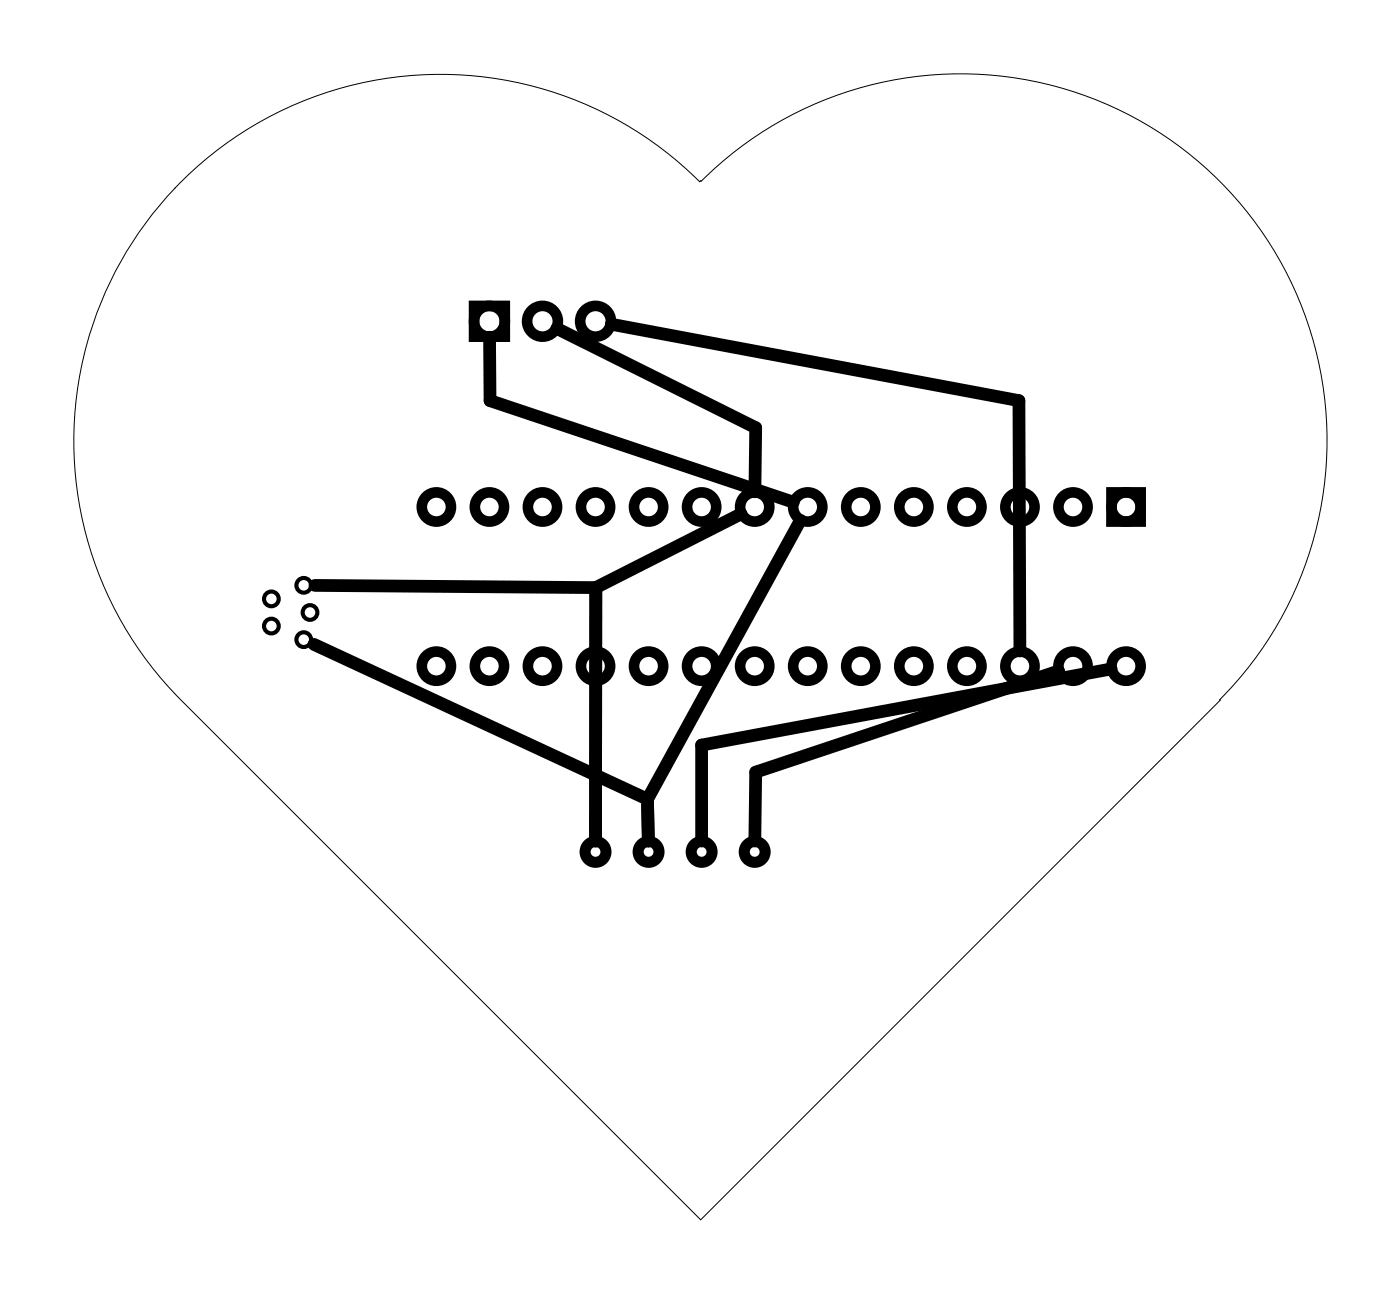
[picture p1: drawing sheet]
<svg xmlns="http://www.w3.org/2000/svg" width="67mm" height="62mm" viewBox="0 0 67 62" stroke-linecap="round" stroke-linejoin="round" font-family="sans-serif">
<path d="M8.4 9a17.6 17.6 0 0 1 25.1-.3 17.6 17.6 0 0 1 23.4-1.4 17.6 17.6 0 0 1 4 23.1l-.8 1.1-1.7 2-24.9 24.9-24.8-24.9a17.6 17.6 0 0 1-.3-24.5z" fill="none" stroke="#000" stroke-width=".05"/>
<g fill="none" stroke="#000" stroke-width=".51">
<path d="M22.7 14.6h1.5v1.5h-1.5zM53.2 23.6h1.4v1.4h-1.4z"/>
<circle cx="23.4" cy="15.4" r=".74"/>
<circle cx="26" cy="15.4" r=".74"/>
<circle cx="28.5" cy="15.4" r=".74"/>
<circle cx="20.9" cy="24.3" r=".7"/>
<circle cx="20.9" cy="31.9" r=".7"/>
<circle cx="23.4" cy="24.3" r=".7"/>
<circle cx="23.4" cy="31.9" r=".7"/>
<circle cx="26" cy="24.3" r=".7"/>
<circle cx="26" cy="31.9" r=".7"/>
<circle cx="28.5" cy="24.3" r=".7"/>
<circle cx="28.5" cy="31.9" r=".7"/>
<circle cx="31.1" cy="24.3" r=".7"/>
<circle cx="31.1" cy="31.9" r=".7"/>
<circle cx="33.6" cy="24.3" r=".7"/>
<circle cx="33.6" cy="31.9" r=".7"/>
<circle cx="36.1" cy="24.3" r=".7"/>
<circle cx="36.1" cy="31.9" r=".7"/>
<circle cx="38.7" cy="24.3" r=".7"/>
<circle cx="38.7" cy="31.9" r=".7"/>
<circle cx="41.2" cy="24.3" r=".7"/>
<circle cx="41.2" cy="31.9" r=".7"/>
<circle cx="43.8" cy="24.3" r=".7"/>
<circle cx="43.8" cy="31.9" r=".7"/>
<circle cx="46.3" cy="24.3" r=".7"/>
<circle cx="46.3" cy="31.9" r=".7"/>
<circle cx="48.8" cy="24.3" r=".7"/>
<circle cx="48.8" cy="31.9" r=".7"/>
<circle cx="51.4" cy="24.3" r=".7"/>
<circle cx="51.4" cy="31.9" r=".7"/>
<circle cx="53.9" cy="24.3" r=".7"/>
<circle cx="53.9" cy="31.9" r=".7"/>
</g>
<g fill="none" stroke="#000" stroke-width=".53">
<circle cx="28.5" cy="40.8" r=".5"/>
<circle cx="31.1" cy="40.8" r=".5"/>
<circle cx="33.6" cy="40.8" r=".5"/>
<circle cx="36.1" cy="40.8" r=".5"/>
</g>
<g fill="none" stroke="#000" stroke-width=".2">
<circle cx="13" cy="28.7" r=".35"/>
<circle cx="13" cy="30" r=".35"/>
<circle cx="14.5" cy="30.6" r=".35"/>
<circle cx="14.5" cy="28" r=".35"/>
<circle cx="14.8" cy="29.3" r=".35"/>
</g>
<path d="M23.4 16.1l.1 3.1 14.5 4.8M26.7 15.7l9.5 4.8-.1 3M29.3 15.5l19.5 3.7v12M15 30.8l16 7.5M15.1 28l13.4 .1M28.5 28.1v12.2M31 38.3v2M35.5 24.6l-7 3.5M38.3 24.9l-7.3 13.4M50.7 32.1l-14.5 4.9-.1 3.3M53.2 32l-19.6 3.7v4.6" fill="none" stroke="#000" stroke-width=".61"/>
</svg>
